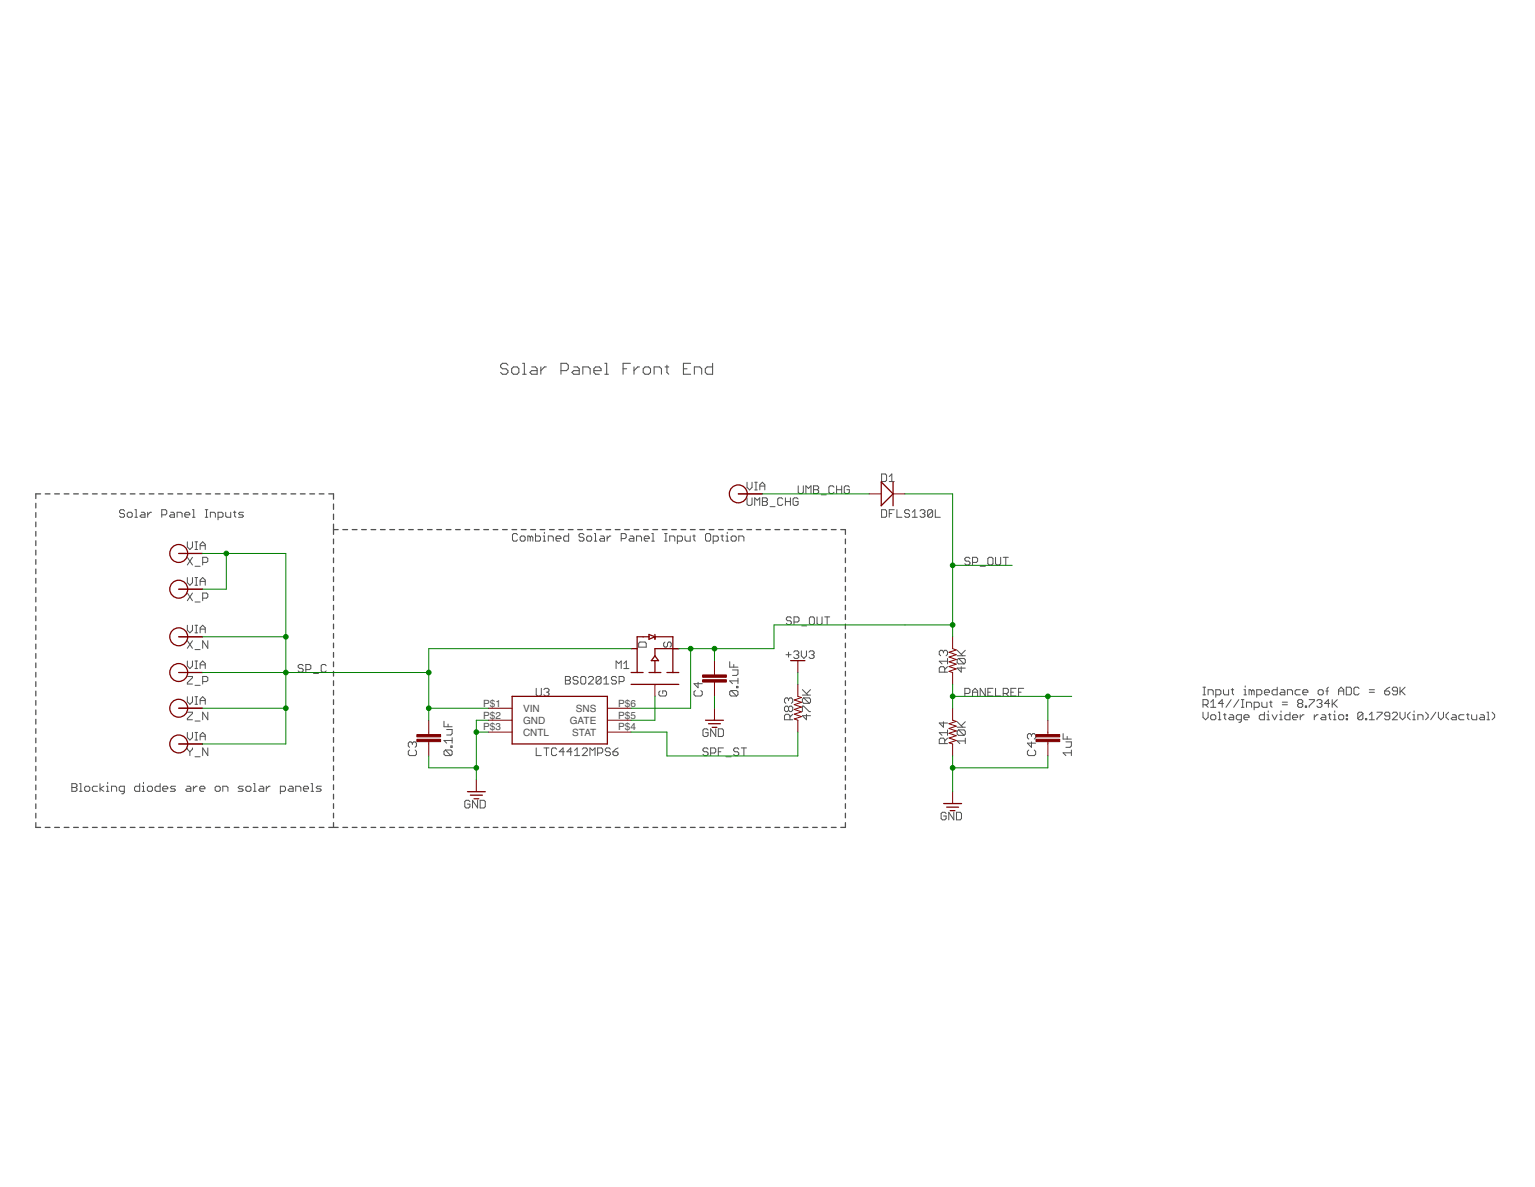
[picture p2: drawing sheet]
<svg xmlns="http://www.w3.org/2000/svg" width="279mm" height="216mm" viewBox="0 0 279 216" stroke-linecap="round" stroke-linejoin="round" font-family="sans-serif">
<defs><g id="words">
<g font-size="1.8" fill="#505050">
<text x="88" y="128.5">P$1</text>
<text x="88" y="130.7">P$2</text>
<text x="95.2" y="129.5">VIN</text>
<text x="95.2" y="131.6">GND</text>
<text x="103.7" y="131.6">GATE</text>
<text x="104.8" y="129.5">SNS</text>
<text x="112.5" y="130.7">P$5</text>
<text x="112.5" y="128.5">P$6</text>
<text x="88" y="132.9">P$3</text>
<text x="95.2" y="133.8">CNTL</text>
<text x="104.2" y="133.8">STAT</text>
<text x="112.5" y="132.9">P$4</text>
</g>
</g></defs>
<g fill="none" stroke="#505050" stroke-width=".23">
<path d="M6.5 91.5v.9M6.5 93.2v.9M6.5 95v.8M6.5 96.7v.8M6.5 98.4v.8M7.4 89.8h-.9v.9M8.2 89.8h.9M9.9 89.8h.9M11.7 89.8h.9M13.4 89.8h.9M15.1 89.8h.9M16.8 89.8h.9"/>
<path d="M18.6 89.8h.8M20.3 89.8h.8M22 89.8h.9M23.7 89.8h.9M25.4 89.8h.9M27.2 89.8h.8M28.9 89.8h.8M30.6 89.8h.9M32.3 89.8h.9M34 89.8h.9M35.8 89.8h.8M37.5 89.8h.8"/>
<path d="M39.2 89.8h.9M40.9 89.8h.9M42.6 89.8h.9M44.3 89.8h.9M46.1 89.8h.8M47.8 89.8h.9M49.5 89.8h.9M51.2 89.8h.9M53 89.8h.8M54.7 89.8h.8M56.4 89.8h.9M58.1 89.8h.9"/>
<path d="M59.8 89.8h.9v1M60.7 91.7v.9M60.7 93.5v1M60.7 95.3v1.9M60.7 98v.9M60.7 99.8v.8M60.7 96.3h.9M62.4 96.3h.9M64.1 96.3h.9M65.8 96.3h.9M67.5 96.3h.9M69.3 96.3h.8"/>
<path d="M71 96.3h.8M72.7 96.3h.8M74.4 96.3h.8M76.1 96.3h.8M77.8 96.3h.9M79.5 96.3h.9M81.2 96.3h.9M82.9 96.3h.9M84.6 96.3h.9M86.3 96.3h.9M88.1 96.3h.8M89.8 96.3h.8"/>
<path d="M91.5 96.3h.8M93.2 96.3h.8M94.9 96.3h.9M96.6 96.3h.9M98.3 96.3h.9M100 96.3h.9M101.7 96.3h.9M103.4 96.3h.9M105.2 96.3h.8M106.9 96.3h.8M108.6 96.3h.8M110.3 96.3h.8"/>
<path d="M112 96.3h.9M113.7 96.3h.9M115.4 96.3h.9M117.1 96.3h.9M118.8 96.3h.9M120.5 96.3h.9M122.3 96.3h.8M124 96.3h.8M125.7 96.3h.8M127.4 96.3h.8M129.1 96.3h.8M130.8 96.3h.9"/>
<path d="M132.5 96.3h.9M134.2 96.3h.9M135.9 96.3h.9M137.6 96.3h.9M139.4 96.3h.8M141.1 96.3h.8M142.8 96.3h.8M144.5 96.3h.9M146.2 96.3h.8M147.9 96.3h.9M149.6 96.3h.9M151.3 96.3h.9"/>
<path d="M153 96.3h.9v.9M153.9 98v.9M153.9 99.8v.8M6.5 100.1v.8M6.5 101.8v.8M6.5 103.5v.9M6.5 105.2v.9M6.5 106.9v.9M6.5 108.6v.9M6.5 110.3v.9M6.5 112v.9M6.5 113.7v.9"/>
<path d="M6.5 115.5v.8M6.5 117.2v.8M6.5 118.9v.8M60.7 101.5v.8M60.7 103.2v.9M60.7 104.9v.9M60.7 106.6v.9M60.7 108.4v.8M60.7 110.1v.9M60.7 111.8v.9M60.7 113.5v.9M60.7 115.2v.9"/>
<path d="M60.7 117v.8M60.7 118.7v.8M153.9 101.5v.8M153.9 103.2v.9M153.9 104.9v.9M153.9 106.6v.9M153.9 108.4v.8M153.9 110.1v.9M153.9 111.8v.9M153.9 113.5v.9M153.9 115.2v.9M153.9 117v.8"/>
<path d="M153.9 118.7v.8M6.5 120.6v.8M6.5 122.3v.8M6.5 124v.9M6.5 125.7v.9M6.5 127.4v.9M6.5 129.1v.9M6.5 130.8v.9M6.5 132.5v.9M6.5 134.3v.8M6.5 136v.8M6.5 137.7v.8"/>
<path d="M6.5 139.4v.8M60.7 120.4v.9M60.7 122.1v.9M60.7 123.8v.9M60.7 125.6v.8M60.7 127.3v.8M60.7 129v.9M60.7 130.7v.9M60.7 132.4v.9M60.7 134.2v.8M60.7 135.9v.8M60.7 137.6v.9"/>
<path d="M60.7 139.3v.9M153.9 120.4v.9M153.9 122.1v.9M153.9 123.8v.9M153.9 125.6v.8M153.9 127.3v.8M153.9 129v.9M153.9 130.7v.9M153.9 132.4v.9M153.9 134.2v.8M153.9 135.9v.8M153.9 137.6v.9"/>
<path d="M153.9 139.3v.9M6.5 149.6v.9h.9M6.5 141.1v.8M6.5 142.8v.9M6.5 144.5v.9M6.5 146.2v.9M6.5 147.9v.9M8.2 150.5h.9M9.9 150.5h.9M11.7 150.5h.9M13.4 150.5h.9M15.1 150.5h.9"/>
<path d="M16.8 150.5h.9M18.6 150.5h.8M20.3 150.5h.8M22 150.5h.9M23.7 150.5h.9M25.4 150.5h.9M27.2 150.5h.8M28.9 150.5h.8M30.6 150.5h.9M32.3 150.5h.9M34 150.5h.9M35.8 150.5h.8"/>
<path d="M37.5 150.5h.8M39.2 150.5h.9M40.9 150.5h.9M42.6 150.5h.9M44.3 150.5h.9M46.1 150.5h.8M47.8 150.5h.9M49.5 150.5h.9M51.2 150.5h.9M53 150.5h.8M54.7 150.5h.8M56.4 150.5h.9"/>
<path d="M58.1 150.5h.9M59.8 150.5h1.8M60.7 141v.9M60.7 142.7v.9M60.7 144.5v.8M60.7 146.2v.8M60.7 147.9v.9M60.7 149.6v.9M62.4 150.5h.9M64.1 150.5h.9M65.8 150.5h.9M67.5 150.5h.9"/>
<path d="M69.3 150.5h.8M71 150.5h.8M72.7 150.5h.8M74.4 150.5h.8M76.1 150.5h.8M77.8 150.5h.9M79.5 150.5h.9M81.2 150.5h.9M82.9 150.5h.9M84.6 150.5h.9M86.3 150.5h.9M88.1 150.5h.8"/>
<path d="M89.8 150.5h.8M91.5 150.5h.8M93.2 150.5h.8M94.9 150.5h.9M96.6 150.5h.9M98.3 150.5h.9M100 150.5h.9M101.7 150.5h.9M103.4 150.5h.9M105.2 150.5h.8M106.9 150.5h.8M108.6 150.5h.8"/>
<path d="M110.3 150.5h.8M112 150.5h.9M113.7 150.5h.9M115.4 150.5h.9M117.1 150.5h.9M118.8 150.5h.9M120.5 150.5h.9M122.3 150.5h.8M124 150.5h.8M125.7 150.5h.8M127.4 150.5h.8M129.1 150.5h.8"/>
<path d="M130.8 150.5h.9M132.5 150.5h.9M134.2 150.5h.9M135.9 150.5h.9M137.6 150.5h.9M139.4 150.5h.8M141.1 150.5h.8M142.8 150.5h.8M144.5 150.5h.9M146.2 150.5h.8M147.9 150.5h.9M149.6 150.5h.9"/>
<path d="M151.3 150.5h.9M153.9 149.6v.9h-.9M153.9 141v.9M153.9 142.7v.9M153.9 144.5v.8M153.9 146.2v.8M153.9 147.9v.9"/>
</g>
<g fill="none" stroke="#505050" stroke-width=".18">
<path d="M22.7 92.9l-.2-.2h-.5l-.2 .2v.3l.2 .2h.5l.2 .2v.3l-.2 .2h-.5l-.2-.2M23.4 93.2h.5l.2 .2v.5l-.2 .2h-.5l-.2-.2v-.5zM24.6 92.7h.2v1.4M24.6 94.1h.4M25.7 93.2h.5l.2 .2v.7h-.7l-.2-.2 .2-.3h.7M26.9 93.2v.9M27.6 93.2h-.3l-.4 .4M29.4 93.6h.7l.3-.2v-.5l-.3-.2h-.7v1.4M31.1 93.2h.4l.2 .2v.7h-.6l-.3-.2 .3-.3h.6M32.2 94.1v-.9h.7l.2 .2v.7M33.6 93.6h.9v-.2l-.2-.2h-.4l-.3 .2v.5l.3 .2h.4M34.1 98.6v.9l.5 .4 .4-.4v-.9"/>
<path d="M35 92.7h.3v1.4M35 94.1h.5M35.5 99.9h.5M35.5 98.6h.5M35.7 98.6v1.3M36.4 99.9v-.9l.5-.4 .5 .4v.9M36.4 99.3h1M37.4 92.7h.4M37.4 94.1h.4M37.6 92.7v1.4M38.3 94.1v-.9h.7l.2 .2v.7M39.7 94.1h.7l.2-.2v-.5l-.2-.2h-.7v1.4"/>
<path d="M41.1 93.2v.7l.2 .2h.7v-.9M42.5 93.2h.4M42.7 92.9v1l.2 .2M44.3 93.2h-.7l-.2 .2 .2 .2h.5l.2 .3-.2 .2h-.7M94.2 97.3l-.2-.3h-.5l-.2 .3v.9l.2 .2h.5l.2-.2M94.7 97.7l.2-.2h.5l.2 .2v.5l-.2 .2h-.5l-.2-.2zM96.5 97.7l-.2-.2h-.2v.9M96.5 97.7v.7M96.5 97.7l.3-.2 .2 .2v.7M97.5 97v1.4h.6l.3-.2v-.5l-.3-.2h-.6M98.9 98.4h.4M98.9 97.5h.2v.9"/>
<path d="M99.1 96.8v.2M99.8 98.4v-.9h.7l.2 .2v.7M101.2 98h.9v-.3l-.2-.2h-.5l-.2 .2v.5l.2 .2h.5M103.5 97v1.4h-.7l-.2-.2v-.5l.2-.2h.7M106.3 97.3l-.2-.3h-.5l-.2 .5 .2 .2h.5l.2 .3v.2l-.2 .2h-.5l-.2-.2M107 97.5h.5l.2 .2v.5l-.2 .2h-.5l-.2-.2v-.5zM108.2 97h.2v1.4M108.2 98.4h.4M109.3 97.5h.5l.2 .2v.7h-.7l-.2-.2 .2-.2h.7M110.5 97.5v.9M111.2 97.5h-.2l-.5 .5M113.1 98h.6l.3-.3v-.4l-.3-.3h-.6v1.4"/>
<path d="M114.7 97.5h.4l.3 .2v.7h-.7l-.2-.2 .2-.2h.7M115.9 98.4v-.9h.6l.3 .2v.7M117.3 98h.9v-.3l-.3-.2h-.4l-.2 .2v.5l.2 .2h.4M118.6 97h.3v1.4M118.6 98.4h.5M121 97h.4M121 98.4h.4M121.2 97v1.4M121.9 98.4v-.9h.7l.2 .2v.7M123.3 98.4h.7l.2-.2v-.5l-.2-.2h-.7v1.4M124.7 97.5v.7l.2 .2h.7v-.9M126.1 97.5h.5"/>
<path d="M126.3 97.3v.9l.3 .2M128.7 97h.4l.2 .3v.9l-.2 .2h-.4l-.3-.2v-.9zM129.8 98.4h.7l.2-.2v-.5l-.2-.2h-.7v1.4M131.2 97.5h.5M131.4 97.3v.9l.3 .2M132.1 98.4h.5M132.1 97.5h.3v.9M132.4 96.8v.2M133.1 97.7l.2-.2h.5l.2 .2v.5l-.2 .2h-.5l-.2-.2zM134.5 98.4v-.9h.7l.2 .2v.7M136 87.7v.9l.4 .5 .5-.5v-.9M136 90.6v1.1l.2 .2h.5l.2-.2v-1.1"/>
<path d="M137.4 91.9v-1.3l.4 .4 .5-.4v1.3M137.4 89.1h.4M137.4 87.7h.4M137.6 87.7v1.4M138.3 89.1v-.9l.5-.5 .4 .5v.9M138.3 88.4h.9M138.8 90.6h.6l.3 .2v.2l-.3 .2 .3 .3v.2l-.3 .2h-.6zM138.8 91.2h.6M140.2 92.2h.9M142.5 90.8l-.3-.2h-.4l-.2 .2v.9l.2 .2h.4l.3-.2M143 91.2h.9M143 90.6v1.3"/>
<path d="M143.9 90.6v1.3M145.3 90.8l-.3-.2h-.4l-.2 .2v.9l.2 .2h.4l.3-.2v-.5h-.5M145.3 88.4v1.1l.2 .3h.5l.2-.3v-1.1M146.7 89.8v-1.4l.5 .4 .4-.4v1.4M148.1 88.4h.7l.2 .2v.2l-.2 .3 .2 .2v.2l-.2 .3h-.7zM148.1 89.1h.7M149.5 90h.9M151.8 88.6l-.2-.2h-.5l-.2 .2v.9l.2 .3h.5l.2-.3M152.3 89.1h.9M152.3 88.4v1.4M153.2 88.4v1.4M154.6 88.6l-.2-.2h-.5l-.2 .2v.9l.2 .3h.5l.2-.3v-.4h-.5"/>
<path d="M160.5 92.7h.6l.3 .2v1l-.3 .2h-.6zM160.5 86.2h.6l.3 .2v1l-.3 .2h-.6zM161.9 93.4h.4M161.9 87.6h.9M161.9 86.7l.4-.5v1.4M162.8 92.7h-.9v1.4M163.3 92.7v1.4h.9M165.6 92.9l-.3-.2h-.4l-.2 .2v.3l.2 .2h.4l.3 .2v.3l-.3 .2h-.4l-.2-.2M166.1 94.1h.9M166.1 93.2l.4-.5v1.4M167.4 92.9l.3-.2h.4l.3 .2v.3l-.3 .2M167.9 93.4h.2"/>
<path d="M168.1 93.4l.3 .2v.3l-.3 .2h-.4l-.3-.2M169.8 92.9l-.3-.2h-.4l-.3 .2v1M169.8 92.9v1l-.3 .2h-.4l-.3-.2M169.8 92.9l-1 1M170.2 92.7v1.4h1M34.1 101.4l.9 1.4M34.1 116.5l.9 1.4M34.1 105.1v.9l.5 .4 .4-.4v-.9M34.1 113.7v.9l.5 .5 .4-.5v-.9M34.1 107.9l.9 1.4M35 101.4l-.9 1.4M35 116.5l-.9 1.4"/>
<path d="M35 107.9l-.9 1.4M35.5 103h.9M35.5 118.2h.9M35.5 109.5h.9M35.5 115.1h.5M35.5 113.7h.5M35.5 106.4h.5M35.5 105.1h.5M35.7 105.1v1.3M35.7 113.7v1.4M36.4 106.4v-.9l.5-.4 .5 .4v.9M36.4 115.1v-.9l.5-.5 .5 .5v.9"/>
<path d="M36.4 114.4h1M36.4 105.7h1M36.9 102.3h.7l.2-.2v-.5l-.2-.2h-.7v1.4M36.9 108.8h.7l.2-.2v-.5l-.2-.2h-.7v1.4M37.8 116.5v1.4l-.9-1.4v1.4M116.2 117l.3-.2h.9l.2 .2v.7h-1.4zM121 116.8l-.2 .2v.5l.2 .2h.3l.2-.2v-.5l.2-.2h.3l.2 .2v.5l-.2 .2M143.1 119.1h.9M143.5 118.6v.9M144 112.4l-.2-.2h-.5l-.2 .2v.3l.2 .2h.5l.2 .2v.3l-.2 .2h-.5l-.2-.2M144.5 118.6l.2-.2h.5l.2 .2v.3l-.2 .2M144.5 113.1h.7l.2-.2v-.5l-.2-.2h-.7v1.4"/>
<path d="M144.9 119.1h.3M145.2 119.1l.2 .2v.2l-.2 .3h-.5l-.2-.3M145.9 118.4v.9l.4 .5 .5-.5v-.9M145.9 113.8h.9M147.3 118.6l.2-.2h.5l.2 .2v.3l-.2 .2M147.5 112.2h.5l.2 .2v1l-.2 .2h-.5l-.2-.2v-1zM147.7 119.1h.3M148 119.1l.2 .2v.2l-.2 .3h-.5l-.2-.3M148.7 112.2v1.2l.2 .2h.5l.2-.2v-1.2M150.1 112.2h.9M150.6 112.2v1.4M171.7 118.5l-.2-.2h-.3l-.2 .2v.5l.2 .3"/>
<path d="M171.7 118.5l.3-.2h.2l.3 .2v.5l-.3 .3M171.7 118.5v.3M172.5 119.8v1M174.2 119.3h1.5M174.2 118.3l1 1M174.5 119.8l-.3 .2v.5l.3 .3h1M174.5 119.8h1l.2 .2v.5l-.2 .3M174.5 119.8l1 1M175.7 118.3l-.7 .7M176.6 101.6l-.3-.2h-.4l-.3 .2v.2l.3 .3h.4l.3 .2v.2l-.3 .3h-.4l-.3-.3M177 102.3h.7l.2-.2v-.5l-.2-.2h-.7v1.4M178.4 103h.9"/>
<path d="M180 101.4h.5l.2 .2v.9l-.2 .3h-.5l-.2-.3v-.9zM181.2 101.4v1.1l.2 .3h.5l.2-.3v-1.1M182.6 101.4h.9M183.1 101.4v1.4M34.1 129.5h.9v.3l-.9 .9v.2h.9M34.1 123h.9v.3l-.9 .9v.2h.9M34.1 120.2v.9l.5 .5 .4-.5v-.9M34.1 126.7v1l.5 .4 .4-.4v-1M34.1 133.2v1l.5 .4 .4-.4v-1M34.1 136v.3l.5 .4M34.6 136.7v.7M35 136v.3l-.4 .4"/>
<path d="M35.5 121.6h.5M35.5 124.7h.9M35.5 131.1h.9M35.5 137.6h.9M35.5 120.2h.5M35.5 128.1h.5M35.5 126.7h.5M35.5 134.6h.5M35.5 133.2h.5M35.7 120.2v1.4M35.7 126.7v1.4M35.7 133.2v1.4"/>
<path d="M36.4 121.6v-.9l.5-.5 .5 .5v.9M36.4 128.1v-.9l.5-.5 .5 .5v.9M36.4 134.6v-.9l.5-.5 .5 .5v.9M36.4 120.9h1M36.4 127.4h1M36.4 133.9h1M36.9 124h.7l.2-.3v-.4l-.2-.3h-.7v1.4M37.8 129.5v1.4l-.9-1.4v1.4M37.8 136v1.4l-.9-1.4v1.4M55.2 121.1l-.3-.2h-.4l-.2 .2v.2l.2 .3h.4l.3 .2v.2l-.3 .3h-.4l-.2-.3M55.7 121.8h.6l.3-.2v-.5l-.3-.2h-.6v1.4M57.1 122.5h.9"/>
<path d="M59.4 121.1l-.3-.2h-.4l-.2 .2v.9l.2 .3h.4l.3-.3M74.5 136.4l-.2 .3v.5l.2 .2h1.1l.2-.2v-.5l-.2-.3M75.1 135.2l-.3-.3h-.3l-.2 .3v.5l.2 .2M75.1 135.2l.2-.3h.3l.2 .3v.5l-.2 .2M75.1 135.2v.2M80.8 131.2v1h1.5M81.1 136.4l-.3 .3v.5l.3 .2h1M81.1 136.4h1l.2 .3v.5l-.2 .2M81.1 136.4l1 1M81.3 132.7h1v.7l-.2 .3h-.8M81.6 131.7v.5M82.1 135.7h.2v.2h-.2z"/>
<path d="M82.3 134.2v1M82.3 134.7h-1.5l.5 .5M97.6 125.2v1.2l.2 .2h.5l.2-.2v-1.2M97.6 136v1.4h.9M99 125.4l.2-.2h.5l.2 .2v.3l-.2 .2M99 136h.9M99.5 125.9h.2M99.5 136v1.4M99.7 125.9l.2 .2v.3l-.2 .2h-.5l-.2-.2M101.3 136.3l-.2-.3h-.5l-.2 .3v.9l.2 .2h.5l.2-.2M102.7 136.7h-.9l.7-.7v1.4M102.9 123h.7l.2 .3v.2l-.2 .2 .2 .3v.2l-.2 .2h-.7z"/>
<path d="M102.9 123.7h.7M104.1 136.7h-.9l.7-.7v1.4M104.6 137.4h.9M104.6 136.5l.5-.5v1.4M105.2 123.3l-.2-.3h-.5l-.2 .3v.2l.2 .2h.5l.2 .3v.2l-.2 .2h-.5l-.2-.2M105.9 123h.5l.2 .3v.9l-.2 .2h-.5l-.2-.2v-.9zM106 136.3l.2-.3h.5l.2 .3v.2l-.9 .9h.9M107.1 123.3l.2-.3h.5l.2 .3v.2l-.9 .9h.9M107.4 137.4v-1.4l.4 .5 .5-.5v1.4M108.8 137h.7l.2-.3v-.4l-.2-.3h-.7v1.4M109.4 123.3l-.2-.3h-.5l-.2 .3v.9M109.4 123.3v.9l-.2 .2h-.5l-.2-.2"/>
<path d="M109.4 123.3l-.9 .9M109.9 124.4h.9M109.9 123.5l.4-.5v1.4M111.1 136.3l-.2-.3h-.5l-.2 .3v.2l.2 .2h.5l.2 .3v.2l-.2 .2h-.5l-.2-.2M111.6 136.7h.7l.2 .3v.2l-.2 .2h-.5l-.2-.2zM112.1 121.6v-1.4l.5 .5 .5-.5v1.4M112.2 123.3l-.2-.3h-.5l-.2 .3v.2l.2 .2h.5l.2 .3v.2l-.2 .2h-.5l-.2-.2M112.5 136l-.5 .3-.4 .4M112.7 124h.7l.2-.3v-.4l-.2-.3h-.7v1.4M113.5 120.7l.5-.5v1.4M113.5 121.6h1M120.2 125.7l-.3 .2v.5l.3 .2h.9l.2-.2v-.5l-.2-.2h-.5v.4"/>
<path d="M126.6 125.6l-.3 .2v.5l.3 .3h1l.2-.3v-.5l-.2-.2M127.1 124.1v1l-.8-.7h1.5M128.9 136.3l-.2-.3h-.5l-.2 .3v.2l.2 .2h.5l.2 .3v.2l-.2 .2h-.5l-.2-.2M128.9 132.8l-.2-.2h-.5l-.2 .2v.9l.2 .3h.5l.2-.3v-.4h-.5M129.3 137h.7l.3-.3v-.4l-.3-.3h-.7v1.4M130.3 132.6v1.4l-1-1.4v1.4M130.7 132.6h.7l.3 .2v.9l-.3 .3h-.7zM130.7 136.7h.5M131.7 136h-1v1.4M132.1 137.6h1M132.8 120.4v.9h1.5M133.1 125.6l-.3 .2v.5l.3 .3h1"/>
<path d="M133.1 125.6h1l.2 .2v.5l-.2 .3M133.1 125.6l1 1M133.3 121.9h1v.7l-.2 .3h-.8M133.6 120.9v.4M134.1 124.8h.2v.3h-.2zM134.3 123.4v1M134.3 123.8h-1.5l.5 .6M134.5 136.3l-.3-.3h-.4l-.3 .3v.2l.3 .2h.4l.3 .3v.2l-.3 .2h-.4l-.3-.2M134.9 136h1M135.4 136v1.4M143.5 128.7l-.2-.3h-.3l-.2 .3v.5l.2 .2h.3l.2-.2M143.5 128.7l.3-.3h.2l.3 .3v.5l-.3 .2h-.2l-.3-.2"/>
<path d="M143.5 127.2l-.2-.3h-.3l-.2 .3v.5l.2 .2M143.5 127.2l.3-.3h.2l.3 .3v.5l-.3 .2M143.5 127.2v.2M143.5 128.7v.5M143.8 130.9v-.7l-.3-.3h-.5l-.2 .3v.7h1.5M144.3 129.9l-.5 .5M146 129.4v-1h.3l1 1h.2M146 126.4h1.5M146 125.4l1 1M146.3 126.9l-.3 .3v.5l.3 .2h1M146.3 126.9h1l.2 .3v.5l-.2 .2M146.3 126.9l1 1"/>
<path d="M146.8 129.9v1l-.8-.7h1.5M147.5 125.4l-.7 .8M171.7 131.3v1l-.7-.8h1.5M172 122.3v-.8l-.3-.2h-.5l-.2 .2v.8h1.5M172 135.3v-.8l-.3-.2h-.5l-.2 .2v.8h1.5M172.5 133.3h-1.5l.5 .5M172.5 121.3l-.5 .5M172.5 120.3h-1.5l.5 .5M172.5 132.8v1M172.5 134.3l-.5 .5M174.2 132.3h1.5M174.2 131.3l1 1"/>
<path d="M174.5 132.8l-.3 .2v.5l.3 .3h1M174.5 132.8h1l.2 .2v.5l-.2 .3M174.5 132.8l1 1M175 121.3v1l-.8-.8h1.5M175.6 126.1h.7l.3-.2v-.5l-.3-.2h-.7v1.4M175.7 134.3v1M175.7 134.8h-1.5l.5 .5M175.7 131.3l-.7 .7M177 125.9h.9M177 126.6v-.9l.5-.5 .4 .5v.9M179.3 125.2v1.4l-.9-1.4v1.4M179.8 125.9h.5"/>
<path d="M180.7 125.2h-.9v1.4h.9M181.2 125.2v1.4h.9M182.6 126.1h.7l.2-.2v-.5l-.2-.2h-.7v1.4M183.1 126.1l.4 .5M184 125.9h.5M184.9 125.2h-.9v1.4h.9M185.4 125.9h.5M186.3 125.2h-.9v1.4M187.3 136.4l-.3 .3v.5l.3 .2h1l.2-.2v-.5l-.2-.3M187.7 133.7l-.2-.3h-.2l-.3 .3v.5l.3 .2M187.7 133.7l.3-.3h.3l.2 .3v.5l-.2 .2M187.7 134.9v1l-.7-.7h1.5"/>
<path d="M187.7 133.7v.2M193.5 133.4v1h1.5M194 134.9h1v.8l-.2 .2h-.8M194.2 133.9v.5M195 136.9h-1.5l.5 .5M195 136.4v1M219 126.4h.4M219 125h.4M219 128.2h.7l.2-.2v-.5l-.2-.2h-.7v1.4M219 129.5v1l.4 .4 .5-.4v-1M219.2 125v1.4M219.4 128.2l.5 .5"/>
<path d="M219.9 126.4v-.9h.7l.2 .2v.7M220.4 127.7l.4-.4v1.4M220.4 130.2l.2-.2h.5l.2 .2v.5l-.2 .2h-.5l-.2-.2zM220.4 128.7h.9M221.3 126.4h.7l.2-.2v-.5l-.2-.2h-.7v1.3M221.8 130.9h.4M221.8 129.5h.2v1.4M222.7 125.5v.7l.2 .2h.7v-.9M222.7 128h-.9l.7-.7v1.4M222.7 130h.5M222.9 129.8v.9l.3 .2M223.9 130h.4l.3 .2v.7h-.7l-.3-.2 .3-.2h.7"/>
<path d="M224.1 125.5h.5M224.1 127.3l-.9 1.4M224.3 125.2v1l.3 .2M225.5 127.3l-.9 1.4M226 127.3h.4M226 128.7h.4M226 130.9h-.7l-.3-.2v-.5l.3-.2h.7v1.1l-.3 .3h-.2M226.2 127.3v1.4M226.4 126.4h.5M226.4 125.5h.3v.9M226.4 130.5h1v-.3l-.3-.2h-.4l-.3 .2v.5l.3 .2h.4M226.7 124.8v.2"/>
<path d="M226.9 128.7v-1h.7l.2 .3v.7M227.8 125.7l-.2-.2h-.2v.9M227.8 125.7v.7M227.8 125.7l.2-.2 .3 .2v.7M228.3 128.7h.7l.2-.3v-.4l-.2-.3h-.7v1.4M228.7 126.4h.7l.3-.2v-.5l-.3-.2h-.7v1.3M229.7 127.7v.7l.2 .3h.7v-1M230.1 125.9h1v-.2l-.3-.2h-.4l-.3 .2v.5l.3 .2h.4M230.1 129.5v1.4h-.7l-.2-.2v-.5l.2-.2h.7M230.6 130.9h.5M230.6 130h.2v.9M230.8 129.3v.2"/>
<path d="M231.1 127.7h.4M231.3 127.5v.9l.2 .3M231.5 130l.5 .9 .5-.9M232.5 125v1.4h-.7l-.3-.2v-.5l.3-.2h.7M232.9 130.9h.5M232.9 130h.3v.9M233.2 125.5h.4l.3 .2v.7h-.7l-.3-.2 .3-.3h.7M233.2 129.3v.2M233.4 128.2h.9M233.4 127.7h.9M234.3 126.4v-.9h.7l.3 .2v.7M234.8 129.5v1.4h-.7l-.2-.2v-.5l.2-.2h.7"/>
<path d="M235.3 130.5h.9v-.3l-.2-.2h-.5l-.2 .2v.5l.2 .2h.5M236.4 128l-.2-.3v-.2l.2-.2h.5l.2 .2v.2l-.2 .3M236.4 128l-.2 .2v.2l.2 .3h.5l.2-.3v-.2l-.2-.2M236.4 128h.5M236.7 125.5h-.7l-.3 .2v.5l.3 .2h.7M236.7 130v.9M237.1 125.9h1v-.2l-.3-.2h-.4l-.3 .2v.5l.3 .2h.4M237.4 130h-.3l-.4 .5M237.6 128.4h.2v.3h-.2zM238.3 127.3h.9v.2l-.9 .9v.3M239.2 130v.9M239.7 127.5l.2-.2h.5l.2 .2v.2l-.2 .3"/>
<path d="M239.9 125.7l.3-.2h.4l.3 .2v.5l-.3 .2h-.4l-.3-.2zM239.9 130h-.2l-.5 .5M240.2 128h.2M240.4 128l.2 .2v.2l-.2 .3h-.5l-.2-.3M240.6 130h.5l.2 .2v.7h-.7l-.2-.2 .2-.2h.7M241.3 125.7h.5M241.8 125l-.2 .2v1.2M241.8 130h.5M242 128h-.9l.7-.7v1.4M242 129.8v.9l.3 .2M242.5 127.3v1.4M242.7 128l.7 .7"/>
<path d="M242.7 130.9h.5M242.7 130h.3v.9M243 129.3v.2M243.4 127.3l-.9 .9M243.6 125.7h1M243.6 126.4v-.9l.5-.5 .5 .5v.9M243.6 130.2l.3-.2h.4l.3 .2v.5l-.3 .2h-.4l-.3-.2zM245 125h.7l.3 .2v1l-.3 .2h-.7zM245 130h.3v.2h-.3zM245 130.7h.3v.2h-.3zM247.4 125.2l-.3-.2h-.4l-.3 .2v1l.3 .2h.4l.3-.2M248.1 129.8v.9l-.3 .2h-.4l-.3-.2"/>
<path d="M248.1 129.8l-.3-.3h-.4l-.3 .3v.9M248.1 129.8l-1 .9M248.5 130.7h.3v.2h-.3zM249.2 125.5h1M249.2 125.9h1M249.2 130.9h1M249.2 130l.5-.5v1.4M250.6 129.5h1v.3l-1 .9v.2M252 125.7h.7l.3 .2v.3l-.3 .2h-.4l-.3-.2zM253 125l-.5 .2-.5 .5M253 130.2h-.7l-.3-.2v-.2l.3-.3h.4l.3 .3v.9l-.3 .2h-.4l-.3-.2M253.4 129.8l.3-.3h.4l.3 .3v.2l-1 .9h1"/>
<path d="M254.4 125.7h-.7l-.3-.2v-.3l.3-.2h.4l.3 .2v1l-.3 .2h-.4l-.3-.2M254.8 125v1.4M254.8 129.5v1l.5 .4 .5-.4v-1M255.1 125.7l.7 .7M255.8 125l-1 .9M256.7 129.5l-.5 .5v.5l.5 .4M257.2 130.9h.4M257.2 130h.2v.9M257.4 129.3v.2M258.1 130.9v-.9h.7l.2 .2v.7M259.5 129.5l.4 .5v.5l-.4 .4M261.3 129.5l-.9 1.4"/>
<path d="M261.8 129.5v1l.5 .4 .4-.4v-1M263.7 129.5l-.5 .5v.5l.5 .4M264.4 130h.4l.3 .2v.7h-.7l-.3-.2 .3-.2h.7M266.5 130h-.7l-.3 .2v.5l.3 .2h.7M266.9 130h.5M267.2 129.8v.9l.2 .2M267.9 130v.7l.2 .2h.7v-.9M269.5 130h.5l.2 .2v.7h-.7l-.2-.2 .2-.2h.7M270.7 130.9h.4M270.7 129.5h.2v1.4M271.6 129.5l.5 .5v.5l-.5 .4M13.1 142.5h.7l.2 .3v.2l-.2 .2 .2 .3v.2l-.2 .2h-.7z"/>
<path d="M13.1 143.2h.7M14.5 142.5h.2v1.4M14.5 143.9h.4M15.4 143.2l.2-.2h.5l.2 .2v.5l-.2 .2h-.5l-.2-.2zM17.7 143h-.7l-.2 .2v.5l.2 .2h.7M18.2 142.5v1.4M18.9 143l-.7 .5 .7 .4M19.4 143.9h.4M19.4 143h.2v.9M19.6 142.3v.2M20.3 143.9v-.9h.7l.2 .2v.7M22.6 143.9h-.7l-.2-.2v-.5l.2-.2h.7v1.2l-.2 .2h-.2"/>
<path d="M25.4 142.5v1.4h-.7l-.2-.2v-.5l.2-.2h.7M25.9 143.9h.5M25.9 143h.2v.9M26.1 142.3v.2M26.8 143.2l.3-.2h.4l.2 .2v.5l-.2 .2h-.4l-.3-.2zM29.1 142.5v1.4h-.7l-.2-.2v-.5l.2-.2h.7M29.6 143.5h.9v-.3l-.2-.2h-.5l-.2 .2v.5l.2 .2h.5M31.9 143h-.7l-.2 .2 .2 .3h.5l.2 .2-.2 .2h-.7M34 143h.5l.2 .2v.7h-.7l-.2-.2 .2-.2h.7M35.2 143v.9M35.9 143h-.2l-.5 .5M36.4 143.5h.9v-.3l-.2-.2h-.5l-.2 .2v.5l.2 .2h.5"/>
<path d="M39.2 143.2l.2-.2h.5l.2 .2v.5l-.2 .2h-.5l-.2-.2zM40.6 143.9v-.9h.7l.2 .2v.7M44.3 143h-.7l-.3 .2 .3 .3h.4l.3 .2-.3 .2h-.7M44.7 143.2l.3-.2h.4l.3 .2v.5l-.3 .2h-.4l-.3-.2zM46.1 142.5h.3v1.4M46.1 143.9h.5M47.3 143h.5l.2 .2v.7h-.7l-.2-.2 .2-.2h.7M48.5 143v.9M49.2 143h-.3l-.4 .5M51 143.9h.7l.3-.2v-.5l-.3-.2h-.7v1.4M52.7 143h.4l.3 .2v.7h-.7l-.3-.2 .3-.2h.7M53.8 143.9v-.9h.7l.3 .2v.7"/>
<path d="M55.2 143.5h1v-.3l-.3-.2h-.4l-.3 .2v.5l.3 .2h.4M56.6 142.5h.3v1.4M56.6 143.9h.5M58.5 143h-.7l-.2 .2 .2 .3h.5l.2 .2-.2 .2h-.7M85.5 145.8l-.2-.2h-.5l-.2 .2v.9l.2 .3h.5l.2-.3v-.4h-.4M86.9 145.6v1.4l-.9-1.4v1.4M87.4 145.6h.7l.2 .2v.9l-.2 .3h-.7zM172.2 148l-.2-.3h-.5l-.2 .3v.9l.2 .2h.5l.2-.2v-.5h-.5M173.6 147.7v1.4l-.9-1.4v1.4M174.1 147.7h.7l.2 .3v.9l-.2 .2h-.7z"/>
</g>
<g fill="none" stroke="#505050" stroke-width=".19">
<path d="M92.5 66.4l-.4-.3h-.6l-.4 .3v.3l.4 .4h.6l.4 .3v.3l-.4 .4h-.6l-.4-.4M93.5 66.7h.6l.3 .4v.6l-.3 .4h-.6l-.4-.4v-.6zM95.1 66.1h.3v2M95.1 68.1h.7M96.8 66.7h.7l.3 .4v1h-1l-.3-.4 .3-.3h1M98.4 66.7v1.4M99.4 66.7h-.3l-.7 .7M102.1 67.4h1l.3-.3v-.7l-.3-.3h-1v2M104.4 66.7h.7l.3 .4v1h-1l-.3-.4 .3-.3h1M106.1 68.1v-1.4h1l.3 .4v1M108.1 67.4h1.3v-.3l-.3-.4h-.7l-.3 .4v.6l.3 .4h.7M110.1 66.1h.3v2"/>
<path d="M110.1 68.1h.6M113.4 67.1h.7M114.7 66.1h-1.3v2M115.4 66.7v1.4M116.4 66.7h-.3l-.7 .7M117.1 67.1l.3-.4h.7l.3 .4v.6l-.3 .4h-.7l-.3-.4zM119.1 68.1v-1.4h1l.3 .4v1M121.1 66.7h.6M121.4 66.4v1.3l.3 .4M124.4 67.1h.7M125.7 66.1h-1.3v2h1.3M126.4 68.1v-1.4h1l.3 .4v1"/>
<path d="M129.7 66.1v2h-1l-.3-.4v-.6l.3-.4h1"/>
</g>
<g fill="none" stroke="#800000" stroke-width=".23">
<path d="M134.4 89.8h4.3M160.4 87.7l2.2 2.1-2.2 2.2zM162.6 87.7v4.3M32.5 115.8h4.4M32.5 100.7h4.4M32.5 107.2h4.4M114.9 118h1.1M118.1 115.8h-2.1v6.5M118.1 115.4l1.1 .4-1.1 .5zM119.2 115.8h3.3v6.5M119.2 115.4v.9M119.2 119.3l.7 .9h-1.3z"/>
<path d="M123.5 118h-4.3v1.3M32.5 135.3h4.4M32.5 122.3h4.4M32.5 128.8h4.4M93.2 126.7h17.4v8.6h-17.4zM114.9 124.5h8.6M114.9 122.3h2.2M118.1 122.3h2.2M119.2 120.2v2.1M121.4 122.3h2.1M128.4 131h3.3M129 131.6h2.1"/>
<path d="M129.6 132.3h.9M143.9 120.2h2.6M85.1 144h3.2M85.6 144.6h2.2M86.3 145.3h.8M171.8 146.2h3.2M172.3 146.8h2.2M173 147.4h.8"/>
<circle cx="134.4" cy="89.8" r="1.63"/>
<circle cx="32.5" cy="100.7" r="1.63"/>
<circle cx="32.5" cy="115.8" r="1.63"/>
<circle cx="32.5" cy="107.2" r="1.63"/>
<circle cx="32.5" cy="135.3" r="1.63"/>
<circle cx="32.5" cy="128.8" r="1.63"/>
<circle cx="32.5" cy="122.3" r="1.63"/>
</g>
<g fill="none" stroke="#800000" stroke-width=".18">
<path d="M134.4 89.8h4.3M158.2 89.8h2.2M162.6 89.8h2.1M32.5 100.7h4.4M32.5 115.8h4.4M32.5 107.2h4.4M173.4 115.8v2.2l.7 .2-1.4 .4 1.4 .5-1.4 .4 1.4 .5-1.4 .4 1.4 .4-1.4 .4 1.4 .5-1.4 .4 .7 .2v2.2M32.5 128.8h4.4M32.5 122.3h4.4M32.5 135.3h4.4M78 131v2.8M78 134.7v2.8"/>
<path d="M88.9 128.8h4.3M88.9 131h4.3M88.9 133.2h4.3M110.6 128.8h4.3M110.6 131h4.3M110.6 133.2h4.3M119.2 124.5v2.2M130 120.2v2.8M130 123.8v2.9M130 128.8v2.2M145.2 120.2v2.1M145.2 124.5v2.2l.7 .2-1.3 .4 1.3 .4-1.3 .5 1.3 .4-1.3 .4 1.3 .5-1.3 .4 1.3 .4-1.3 .5 .6 .2v2.2"/>
<path d="M173.4 128.8v2.2l.7 .2-1.4 .4 1.4 .5-1.4 .4 1.4 .4-1.4 .5 1.4 .4-1.4 .4 1.4 .5-1.4 .4 .7 .2v2.2M190.7 131v2.8M190.7 134.7v2.8M86.7 141.8v2.2M173.4 144v2.2"/>
</g>
<g fill="#800000" stroke="#800000" stroke-width=".18">
<path d="M75.9 133.6h4.3v.4h-4.3z"/>
<path d="M75.9 134.5h4.3v.4h-4.3z"/>
<path d="M127.9 122.8h4.3v.4h-4.3z"/>
<path d="M127.9 123.6h4.3v.5h-4.3z"/>
<path d="M188.6 133.6h4.3v.4h-4.3z"/>
<path d="M188.6 134.5h4.3v.4h-4.3z"/>
</g>
<g fill="none" stroke="#008000" stroke-width=".18">
<path d="M138.7 89.8h19.5M164.7 89.8h8.7v26M36.9 100.7h15.1v34.6h-15.1M36.9 115.8h15.1M41.2 100.7v6.5h-4.3M114.9 118h-36.9v13M125.7 118v10.8h-10.8M130 118v2.2M173.4 113.7h-32.5v4.3h-17.4M173.4 102.8h10.8M36.9 128.8h15.1M36.9 122.3h41.1"/>
<path d="M78 137.5v2.2h8.7M78 128.8h10.9M86.7 133.2h2.2M88.9 131h-2.2v10.8M114.9 133.2h6.5v4.3h23.8v-4.3M119.2 126.7v4.3h-4.3M130 126.7v2.1M145.2 122.3v2.2M173.4 124.5v4.3M173.4 137.5v6.5M173.4 126.7h21.7M190.7 137.5v2.2h-17.3"/>
<path d="M190.7 126.7v4.3"/>
</g>
<g fill="#008000" stroke="#008000" stroke-width=".18">
<circle cx="86.7" cy="133.2" r=".42"/>
<circle cx="86.7" cy="139.7" r=".42"/>
<circle cx="173.4" cy="139.7" r=".42"/>
<circle cx="173.4" cy="126.7" r=".42"/>
<circle cx="190.7" cy="126.7" r=".42"/>
<circle cx="52" cy="122.3" r=".42"/>
<circle cx="52" cy="128.8" r=".42"/>
<circle cx="52" cy="115.8" r=".42"/>
<circle cx="41.2" cy="100.7" r=".42"/>
<circle cx="78" cy="128.8" r=".42"/>
<circle cx="78" cy="122.3" r=".42"/>
<circle cx="125.7" cy="118" r=".42"/>
<circle cx="130" cy="118" r=".42"/>
<circle cx="173.4" cy="102.8" r=".42"/>
<circle cx="173.4" cy="113.7" r=".42"/>
</g>
<use href="#words"/>
</svg>
